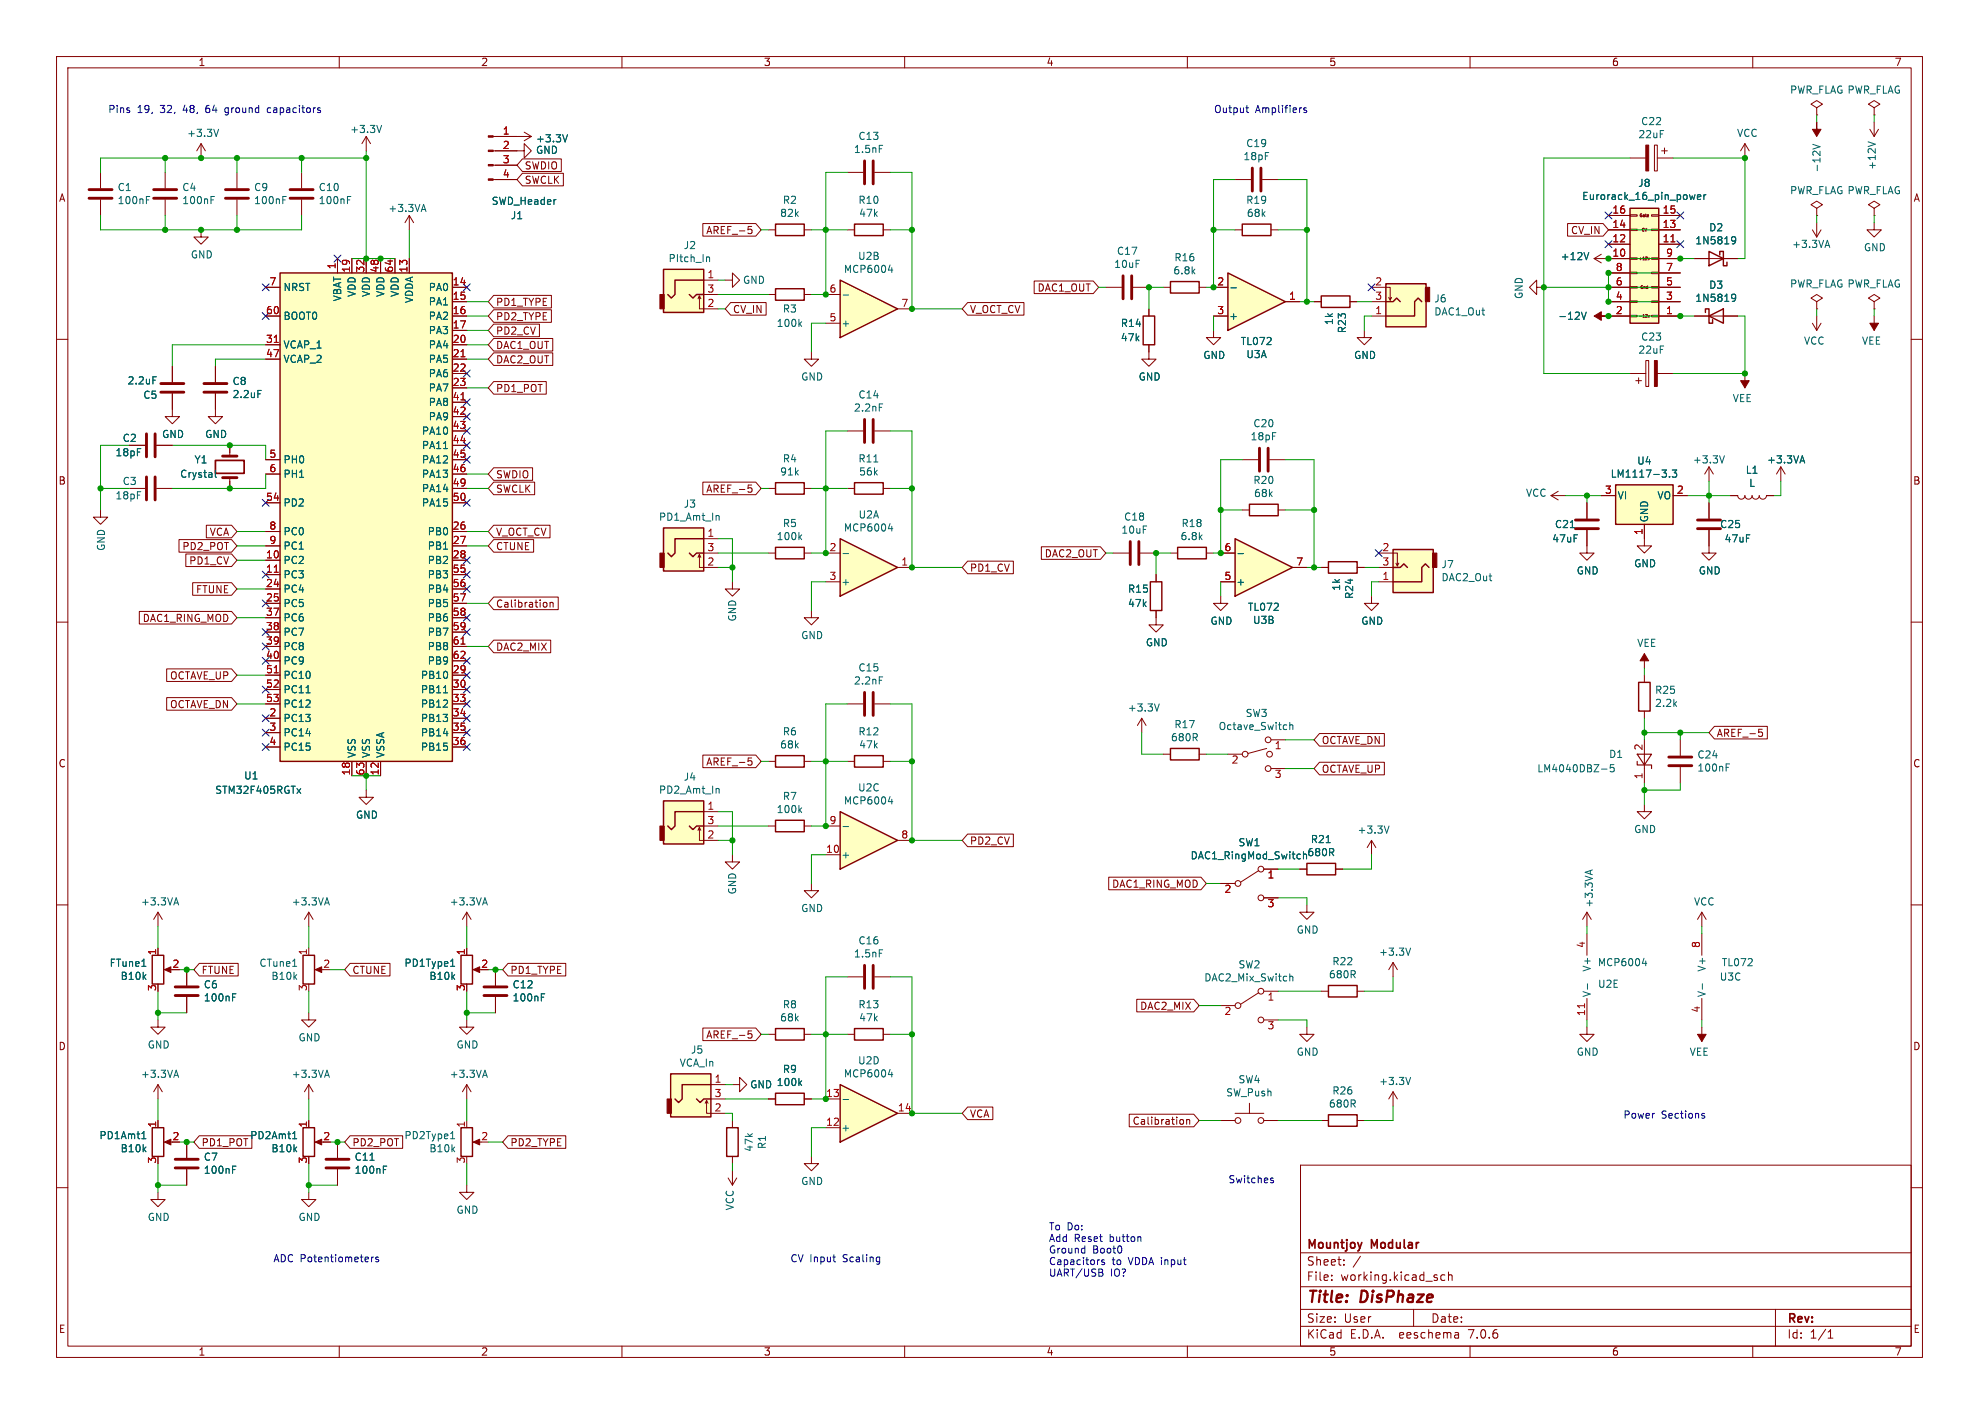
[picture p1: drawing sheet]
<svg xmlns="http://www.w3.org/2000/svg" width="350mm" height="250mm" viewBox="0 0 350 250" stroke-linecap="round" stroke-linejoin="round" font-family="sans-serif">
<defs><g id="words">
<g font-size="2.8" fill="#840000">
<text x="231" y="230.9">Title:</text>
<text x="240.7" y="230.9">DisPhaze</text>
</g>
<g font-size="2.1" fill="#840000">
<text x="231" y="221.2">Mountjoy</text>
<text x="242.6" y="221.2">Modular</text>
<text x="231" y="226.7">File:</text>
<text x="231" y="224">Sheet:</text>
<text x="237.1" y="226.7">working.kicad_sch</text>
<text x="231" y="236.9">KiCad</text>
<text x="231" y="234.1">Size:</text>
<text x="237.7" y="234.1">User</text>
<text x="238.7" y="236.9">E.D.A.</text>
<text x="247.6" y="236.9">eeschema</text>
<text x="253" y="234.1">Date:</text>
<text x="260" y="236.9">7.0.6</text>
<text x="316" y="234.3">Rev:</text>
<text x="316" y="236.9">Id:</text>
<text x="320.1" y="236.9">1/1</text>
</g>
<g font-size="1.8" fill="#840000">
<text x="35" y="11.9">1</text>
<text x="85" y="11.9">2</text>
<text x="135" y="11.9">3</text>
<text x="185" y="11.9">4</text>
<text x="235" y="11.9">5</text>
<text x="285" y="11.9">6</text>
<text x="335" y="11.9">7</text>
<text x="10.3" y="35.9">A</text>
<text x="92.7" y="32.7">SWCLK</text>
<text x="92.7" y="30.2">SWDIO</text>
<text x="338.4" y="35.9">A</text>
<text x="124.8" y="41.6">AREF_-5</text>
<text x="277.7" y="41.6">CV_IN</text>
<text x="183.4" y="51.8">DAC1_OUT</text>
<text x="87.6" y="59.4">PD2_CV</text>
<text x="87.6" y="56.8">PD2_TYPE</text>
<text x="87.6" y="54.3">PD1_TYPE</text>
<text x="129.5" y="55.6">CV_IN</text>
<text x="171.4" y="55.6">V_OCT_CV</text>
<text x="87.6" y="64.5">DAC2_OUT</text>
<text x="87.6" y="61.9">DAC1_OUT</text>
<text x="87.6" y="69.5">PD1_POT</text>
<text x="10.3" y="85.9">B</text>
<text x="87.6" y="87.3">SWCLK</text>
<text x="87.6" y="84.8">SWDIO</text>
<text x="124.8" y="87.3">AREF_-5</text>
<text x="338.3" y="85.9">B</text>
<text x="37" y="94.9">VCA</text>
<text x="87.6" y="94.9">V_OCT_CV</text>
<text x="32.2" y="97.5">PD2_POT</text>
<text x="33.4" y="100">PD1_CV</text>
<text x="87.6" y="97.5">CTUNE</text>
<text x="171.4" y="101.3">PD1_CV</text>
<text x="184.7" y="98.7">DAC2_OUT</text>
<text x="34.6" y="105.1">FTUNE</text>
<text x="87.6" y="107.6">Calibration</text>
<text x="25.1" y="110.2">DAC1_RING_MOD</text>
<text x="87.6" y="115.3">DAC2_MIX</text>
<text x="30" y="125.4">OCTAVE_DN</text>
<text x="30" y="120.3">OCTAVE_UP</text>
<text x="233.7" y="131.8">OCTAVE_DN</text>
<text x="303.5" y="130.5">AREF_-5</text>
<text x="10.3" y="135.9">C</text>
<text x="124.8" y="135.6">AREF_-5</text>
<text x="233.7" y="136.8">OCTAVE_UP</text>
<text x="338.3" y="135.9">C</text>
<text x="171.4" y="149.5">PD2_CV</text>
<text x="196.6" y="157.2">DAC1_RING_MOD</text>
<text x="35.6" y="172.4">FTUNE</text>
<text x="62.2" y="172.4">CTUNE</text>
<text x="90.2" y="172.4">PD1_TYPE</text>
<text x="201.5" y="178.8">DAC2_MIX</text>
<text x="10.3" y="185.9">D</text>
<text x="124.8" y="183.8">AREF_-5</text>
<text x="338.3" y="185.9">D</text>
<text x="171.4" y="197.8">VCA</text>
<text x="35.6" y="202.9">PD1_POT</text>
<text x="62.2" y="202.9">PD2_POT</text>
<text x="90.2" y="202.9">PD2_TYPE</text>
<text x="200.2" y="199.1">Calibration</text>
<text x="10.3" y="235.9">E</text>
<text x="35" y="239.9">1</text>
<text x="85" y="239.9">2</text>
<text x="135" y="239.9">3</text>
<text x="185" y="239.9">4</text>
<text x="235" y="239.9">5</text>
<text x="285" y="239.9">6</text>
<text x="335" y="239.9">7</text>
<text x="338.3" y="235.9">E</text>
</g>
<g font-size="1.8" fill="#006464">
<text x="316.5" y="16.8">PWR_FLAG PWR_FLAG</text>
<text x="61.8" y="23.7">+3.3V</text>
<text x="290.2" y="22.3">C22</text>
<text x="33" y="24.4">+3.3V</text>
<text x="94.7" y="27.4">GND</text>
<text x="94.7" y="25.4">+3.3V</text>
<text x="150.9" y="27.3">1.5nF</text>
<text x="151.7" y="24.9">C13</text>
<text x="219.8" y="28.5">18pF</text>
<text x="220.3" y="26.2">C19</text>
<text x="289.7" y="24.6">22uF</text>
<text x="307.1" y="24.4">VCC</text>
<text x="20.7" y="34">C1</text>
<text x="32.1" y="34">C4</text>
<text x="44.8" y="34">C9</text>
<text x="56.3" y="34">C10</text>
<text x="279.7" y="35.6">Eurorack_16_pin_power</text>
<text x="289.6" y="33.2">J8</text>
<text x="316.5" y="34.5">PWR_FLAG PWR_FLAG</text>
<text x="322.2" y="30.6" transform="rotate(-90 322.2 30.6)">-12V</text>
<text x="332" y="30.1" transform="rotate(-90 332 30.1)">+12V</text>
<text x="20.7" y="36.3">100nF</text>
<text x="32.1" y="36.3">100nF</text>
<text x="44.8" y="36.3">100nF</text>
<text x="56.3" y="36.3">100nF</text>
<text x="68.6" y="37.7">+3.3VA</text>
<text x="86.9" y="36.4">SWD_Header</text>
<text x="90.2" y="39">J1</text>
<text x="137.9" y="38.6">82k</text>
<text x="138.4" y="36.2">R2</text>
<text x="151.7" y="36.2">R10</text>
<text x="151.8" y="38.6">47k</text>
<text x="220.3" y="36.2">R19</text>
<text x="220.4" y="38.6">68k</text>
<text x="302.2" y="41.1">D2</text>
<text x="33.7" y="45.9">GND</text>
<text x="118.1" y="46.6">PItch_In</text>
<text x="120.8" y="44.2">J2</text>
<text x="151.7" y="46.2">U2B</text>
<text x="197" y="47.6">10uF</text>
<text x="197.4" y="45.3">C17</text>
<text x="207.6" y="46.4">R16</text>
<text x="275.9" y="46.2">+12V</text>
<text x="299.7" y="43.4">1N5819</text>
<text x="316.9" y="44">+3.3VA</text>
<text x="329.6" y="44.6">GND</text>
<text x="50" y="51.7">NRST</text>
<text x="60.6" y="53.4" transform="rotate(-90 60.6 53.4)">VBAT</text>
<text x="63.1" y="52.6" transform="rotate(-90 63.1 52.6)">VDD</text>
<text x="65.6" y="52.6" transform="rotate(-90 65.6 52.6)">VDD</text>
<text x="68.2" y="52.6" transform="rotate(-90 68.2 52.6)">VDD</text>
<text x="70.7" y="52.6" transform="rotate(-90 70.7 52.6)">VDD</text>
<text x="73.3" y="53.7" transform="rotate(-90 73.3 53.7)">VDDA</text>
<text x="75.7" y="51.7">PA0</text>
<text x="131.3" y="50.4">GND</text>
<text x="149.2" y="48.5">MCP6004</text>
<text x="207.4" y="48.7">6.8k</text>
<text x="253.6" y="53.7">J6</text>
<text x="269.5" y="53" transform="rotate(-90 269.5 53)">GND</text>
<text x="299.7" y="53.6">1N5819</text>
<text x="302.2" y="51.3">D3</text>
<text x="316.5" y="51.1">PWR_FLAG PWR_FLAG</text>
<text x="50" y="56.7">BOOT0</text>
<text x="75.7" y="54.2">PA1</text>
<text x="75.7" y="56.7">PA2</text>
<text x="75.7" y="59.3">PA3</text>
<text x="137.3" y="58">100k</text>
<text x="138.4" y="55.5">R3</text>
<text x="148.7" y="58">+</text>
<text x="198.1" y="58">R14</text>
<text x="217.3" y="56.7">+</text>
<text x="235.9" y="57.6" transform="rotate(-90 235.9 57.6)">1k</text>
<text x="238.3" y="59" transform="rotate(-90 238.3 59)">R23</text>
<text x="253.6" y="56">DAC1_Out</text>
<text x="275.5" y="56.7">-12V</text>
<text x="50" y="61.8">VCAP_1</text>
<text x="50" y="64.4">VCAP_2</text>
<text x="75.7" y="61.8">PA4</text>
<text x="75.7" y="64.4">PA5</text>
<text x="198.1" y="60.6">47k</text>
<text x="212.7" y="63.7">GND</text>
<text x="219.3" y="61.2">TL072</text>
<text x="220.3" y="63.5">U3A</text>
<text x="239.4" y="63.7">GND</text>
<text x="289.7" y="62.7">22uF</text>
<text x="290.2" y="60.4">C23</text>
<text x="319" y="61.1">VCC</text>
<text x="329.2" y="61.1">VEE</text>
<text x="22.5" y="68.2">2.2uF</text>
<text x="25.2" y="70.7">C5</text>
<text x="41" y="68.3">C8</text>
<text x="41" y="70.6">2.2uF</text>
<text x="75.7" y="66.9">PA6</text>
<text x="75.7" y="69.4">PA7</text>
<text x="75.7" y="72">PA8</text>
<text x="141.6" y="67.5">GND</text>
<text x="151.7" y="70.7">C14</text>
<text x="201.3" y="67.5">GND</text>
<text x="306.4" y="71.3">VEE</text>
<text x="28.6" y="77.6">GND</text>
<text x="36.2" y="77.6">GND</text>
<text x="74.5" y="77.1">PA10</text>
<text x="75.7" y="74.5">PA9</text>
<text x="150.9" y="73">2.2nF</text>
<text x="221.6" y="75.7">C20</text>
<text x="20.3" y="80.9">18pF</text>
<text x="21.6" y="78.3">C2</text>
<text x="34.3" y="82.1">Y1</text>
<text x="50" y="82.1">PH0</text>
<text x="74.5" y="79.6">PA11</text>
<text x="74.5" y="82.1">PA12</text>
<text x="138.4" y="82">R4</text>
<text x="151.7" y="82">R11</text>
<text x="221.1" y="78.1">18pF</text>
<text x="289.5" y="82.3">U4</text>
<text x="299.3" y="82.1">+3.3V</text>
<text x="308.7" y="84">L1</text>
<text x="312.4" y="82.1">+3.3VA</text>
<text x="20.3" y="88.5">18pF</text>
<text x="21.6" y="86">C3</text>
<text x="31.8" y="84.7">Crystal</text>
<text x="50" y="89.8">PD2</text>
<text x="50" y="84.7">PH1</text>
<text x="74.5" y="84.7">PA13</text>
<text x="74.5" y="87.2">PA14</text>
<text x="74.5" y="89.8">PA15</text>
<text x="120.8" y="90">J3</text>
<text x="137.9" y="84.3">91k</text>
<text x="151.8" y="84.3">56k</text>
<text x="221.6" y="85.8">R20</text>
<text x="221.7" y="88.1">68k</text>
<text x="269.8" y="88">VCC</text>
<text x="284.8" y="84.7">LM1117-3.3</text>
<text x="286" y="88.5">VI</text>
<text x="293" y="88.5">VO</text>
<text x="309.3" y="86.3">L</text>
<text x="50" y="94.8">PC0</text>
<text x="75.5" y="94.8">PB0</text>
<text x="116.4" y="92.3">PD1_Amt_In</text>
<text x="137.3" y="95.7">100k</text>
<text x="138.4" y="93.4">R5</text>
<text x="149.2" y="94.2">MCP6004</text>
<text x="151.8" y="91.9">U2A</text>
<text x="198.2" y="94.6">10uF</text>
<text x="198.7" y="92.3">C18</text>
<text x="208.7" y="95.7">6.8k</text>
<text x="208.9" y="93.4">R18</text>
<text x="274.9" y="93.6">C21</text>
<text x="291.7" y="92.5" transform="rotate(-90 291.7 92.5)">GND</text>
<text x="304.1" y="93.6">C25</text>
<text x="18.8" y="97.5" transform="rotate(-90 18.8 97.5)">GND</text>
<text x="50" y="99.9">PC2</text>
<text x="50" y="97.4">PC1</text>
<text x="75.5" y="97.4">PB1</text>
<text x="75.5" y="99.9">PB2</text>
<text x="254.8" y="100.7">J7</text>
<text x="274.4" y="96.1">47uF</text>
<text x="278.8" y="101.8">GND</text>
<text x="288.9" y="100.5">GND</text>
<text x="300.3" y="101.8">GND</text>
<text x="304.9" y="96.1">47uF</text>
<text x="50" y="102.5">PC3</text>
<text x="50" y="105">PC4</text>
<text x="50" y="107.5">PC5</text>
<text x="75.5" y="102.5">PB3</text>
<text x="75.5" y="105">PB4</text>
<text x="75.5" y="107.5">PB5</text>
<text x="148.7" y="103.7">+</text>
<text x="199.4" y="107.5">47k</text>
<text x="199.4" y="105">R15</text>
<text x="218.6" y="103.7">+</text>
<text x="237.2" y="104.6" transform="rotate(-90 237.2 104.6)">1k</text>
<text x="239.5" y="106" transform="rotate(-90 239.5 106)">R24</text>
<text x="254.8" y="103">DAC2_Out</text>
<text x="50" y="110.1">PC6</text>
<text x="50" y="112.6">PC7</text>
<text x="75.5" y="110.1">PB6</text>
<text x="75.5" y="112.6">PB7</text>
<text x="130.4" y="110" transform="rotate(-90 130.4 110)">GND</text>
<text x="141.6" y="113.2">GND</text>
<text x="214" y="110.7">GND</text>
<text x="220.6" y="108.2">TL072</text>
<text x="221.5" y="110.5">U3B</text>
<text x="240.7" y="110.7">GND</text>
<text x="50" y="115.2">PC8</text>
<text x="50" y="117.7">PC9</text>
<text x="75.5" y="115.2">PB8</text>
<text x="75.5" y="117.7">PB9</text>
<text x="151.7" y="118.9">C15</text>
<text x="202.6" y="114.5">GND</text>
<text x="289.5" y="114.6">VEE</text>
<text x="50" y="120.2">PC10</text>
<text x="50" y="122.8">PC11</text>
<text x="50" y="125.3">PC12</text>
<text x="74.3" y="120.2">PB10</text>
<text x="74.3" y="122.8">PB11</text>
<text x="74.3" y="125.3">PB12</text>
<text x="150.9" y="121.2">2.2nF</text>
<text x="292.6" y="122.9">R25</text>
<text x="292.6" y="125.2">2.2k</text>
<text x="50" y="127.9">PC13</text>
<text x="50" y="130.4">PC14</text>
<text x="74.3" y="127.9">PB13</text>
<text x="74.3" y="130.4">PB14</text>
<text x="138.4" y="130.2">R6</text>
<text x="151.7" y="130.2">R12</text>
<text x="199.4" y="126">+3.3V</text>
<text x="207" y="131.3">680R</text>
<text x="207.6" y="129">R17</text>
<text x="215.4" y="129.3">Octave_Switch</text>
<text x="220.2" y="127">SW3</text>
<text x="50" y="132.9">PC15</text>
<text x="63.1" y="134.1" transform="rotate(-90 63.1 134.1)">VSS</text>
<text x="65.6" y="134.1" transform="rotate(-90 65.6 134.1)">VSS</text>
<text x="68.2" y="134.1" transform="rotate(-90 68.2 134.1)">VSSA</text>
<text x="74.3" y="132.9">PB15</text>
<text x="137.9" y="132.5">68k</text>
<text x="151.8" y="132.5">47k</text>
<text x="271.8" y="136.8">LM4040DBZ-5</text>
<text x="284.5" y="134.2">D1</text>
<text x="300.1" y="134.3">C24</text>
<text x="300.1" y="136.6">100nF</text>
<text x="38" y="140.6">STM32F405RGTx</text>
<text x="43.1" y="138">U1</text>
<text x="116.4" y="140.5">PD2_Amt_In</text>
<text x="120.8" y="138.2">J4</text>
<text x="137.3" y="144">100k</text>
<text x="138.4" y="141.7">R7</text>
<text x="149.2" y="142.4">MCP6004</text>
<text x="151.7" y="140.1">U2C</text>
<text x="62.9" y="145">GND</text>
<text x="218.9" y="149.8">SW1</text>
<text x="231.7" y="149.3">R21</text>
<text x="240" y="147.6">+3.3V</text>
<text x="288.9" y="147.5">GND</text>
<text x="148.7" y="152">+</text>
<text x="210.5" y="152.1">DAC1_RingMod_Switch</text>
<text x="231.1" y="151.6">680R</text>
<text x="24.8" y="160.3">+3.3VA</text>
<text x="51.5" y="160.3">+3.3VA</text>
<text x="79.4" y="160.3">+3.3VA</text>
<text x="130.4" y="158.2" transform="rotate(-90 130.4 158.2)">GND</text>
<text x="141.6" y="161.5">GND</text>
<text x="281.9" y="160.6" transform="rotate(-90 281.9 160.6)">+3.3VA</text>
<text x="299.5" y="160.3">VCC</text>
<text x="151.7" y="167.2">C16</text>
<text x="229.2" y="165.3">GND</text>
<text x="19.3" y="171.1">FTune1</text>
<text x="21.2" y="173.5">B10k</text>
<text x="45.8" y="171.1">CTune1</text>
<text x="47.9" y="173.5">B10k</text>
<text x="71.4" y="171.1">PD1Type1</text>
<text x="75.8" y="173.5">B10k</text>
<text x="150.9" y="169.5">1.5nF</text>
<text x="212.9" y="173.7">DAC2_Mix_Switch</text>
<text x="218.9" y="171.4">SW2</text>
<text x="234.9" y="173.2">680R</text>
<text x="235.5" y="170.9">R22</text>
<text x="243.8" y="169.2">+3.3V</text>
<text x="281.5" y="171.9" transform="rotate(-90 281.5 171.9)">V+</text>
<text x="282.5" y="171">MCP6004</text>
<text x="301.9" y="171.9" transform="rotate(-90 301.9 171.9)">V+</text>
<text x="304.1" y="173.6">U3C</text>
<text x="304.4" y="171">TL072</text>
<text x="36" y="175">C6</text>
<text x="36" y="177.3">100nF</text>
<text x="90.6" y="177.3">100nF</text>
<text x="90.6" y="175">C12</text>
<text x="138.4" y="178.5">R8</text>
<text x="151.7" y="178.5">R13</text>
<text x="281.5" y="176.4" transform="rotate(-90 281.5 176.4)">V-</text>
<text x="282.5" y="174.9">U2E</text>
<text x="301.9" y="176.4" transform="rotate(-90 301.9 176.4)">V-</text>
<text x="26" y="185.6">GND</text>
<text x="52.7" y="184.3">GND</text>
<text x="80.6" y="185.6">GND</text>
<text x="137.9" y="180.8">68k</text>
<text x="151.8" y="180.8">47k</text>
<text x="24.8" y="190.8">+3.3VA</text>
<text x="51.5" y="190.8">+3.3VA</text>
<text x="79.4" y="190.8">+3.3VA</text>
<text x="120.1" y="188.8">VCA_In</text>
<text x="122.1" y="186.5">J5</text>
<text x="138.4" y="189.9">R9</text>
<text x="149.2" y="190.7">MCP6004</text>
<text x="151.7" y="188.4">U2D</text>
<text x="218.9" y="191.7">SW4</text>
<text x="229.2" y="186.9">GND</text>
<text x="278.8" y="186.9">GND</text>
<text x="298.7" y="186.9">VEE</text>
<text x="132.6" y="192.6">GND 100k</text>
<text x="216.8" y="194.1">SW_Push</text>
<text x="234.9" y="196">680R</text>
<text x="235.5" y="193.7">R26</text>
<text x="243.8" y="192">+3.3V</text>
<text x="17.5" y="201.6">PD1Amt1</text>
<text x="21.2" y="203.9">B10k</text>
<text x="44.2" y="201.6">PD2Amt1</text>
<text x="47.9" y="203.9">B10k</text>
<text x="71.4" y="201.6">PD2Type1</text>
<text x="75.8" y="203.9">B10k</text>
<text x="133.3" y="203.8" transform="rotate(-90 133.3 203.8)">47k</text>
<text x="135.7" y="203.3" transform="rotate(-90 135.7 203.3)">R1</text>
<text x="148.7" y="200.3">+</text>
<text x="36" y="205.4">C7</text>
<text x="36" y="207.7">100nF</text>
<text x="62.6" y="207.7">100nF</text>
<text x="62.6" y="205.4">C11</text>
<text x="141.6" y="209.7">GND</text>
<text x="80.6" y="214.8">GND</text>
<text x="130" y="214.1" transform="rotate(-90 130 214.1)">VCC</text>
<text x="26" y="216.1">GND</text>
<text x="52.7" y="216.1">GND</text>
</g>
<g font-size="1.8" fill="#0000c2">
<text x="19" y="20.1">Pins</text>
<text x="24.3" y="20.1">19,</text>
<text x="28.5" y="20.1">32,</text>
<text x="32.7" y="20.1">48,</text>
<text x="36.9" y="20.1">64</text>
<text x="40.4" y="20.1">ground</text>
<text x="48.1" y="20.1">capacitors</text>
<text x="214.6" y="20.1">Output</text>
<text x="222" y="20.1">Amplifiers</text>
<text x="287" y="197.9">Power</text>
<text x="293.8" y="197.9">Sections</text>
<text x="217.2" y="209.3">Switches</text>
<text x="185.4" y="217.6">To Do:</text>
<text x="185.4" y="219.7">Add</text>
<text x="185.4" y="221.7">Ground</text>
<text x="190" y="219.7">Reset</text>
<text x="193.2" y="221.7">Boot0</text>
<text x="196.3" y="219.7">button</text>
<text x="48.3" y="223.3">ADC Potentiometers</text>
<text x="139.7" y="223.3">CV Input</text>
<text x="149.2" y="223.3">Scaling</text>
<text x="185.4" y="223.8">Capacitors</text>
<text x="185.4" y="225.8">UART/USB</text>
<text x="196.4" y="225.8">IO?</text>
<text x="196.7" y="223.8">to</text>
<text x="199.7" y="223.8">VDDA input</text>
</g>
<g font-size="1.8" fill="#a90000">
<text x="88.8" y="23.9">1</text>
<text x="88.8" y="26.4">2</text>
<text x="88.8" y="29">3</text>
<text x="88.8" y="31.5">4</text>
<text x="285.1" y="40.4">14</text>
<text x="285.1" y="37.8">16</text>
<text x="294" y="40.4">13</text>
<text x="294" y="37.8">15</text>
<text x="59.4" y="47.7" transform="rotate(-90 59.4 47.7)">1</text>
<text x="285.1" y="45.5">10</text>
<text x="285.1" y="42.9">12</text>
<text x="294" y="42.9">11</text>
<text x="294.6" y="45.5">9</text>
<text x="47.6" y="50.5">7</text>
<text x="62" y="48.3" transform="rotate(-90 62 48.3)">19</text>
<text x="64.5" y="48.3" transform="rotate(-90 64.5 48.3)">32</text>
<text x="67.1" y="48.3" transform="rotate(-90 67.1 48.3)">48</text>
<text x="69.6" y="48.3" transform="rotate(-90 69.6 48.3)">64</text>
<text x="72.1" y="48.3" transform="rotate(-90 72.1 48.3)">13</text>
<text x="80" y="50.5">14</text>
<text x="80" y="53.1">15</text>
<text x="125" y="49.3">1</text>
<text x="125" y="51.8">3</text>
<text x="146.6" y="51.8">6</text>
<text x="215.2" y="50.5">2</text>
<text x="227.9" y="53.1">1</text>
<text x="243.1" y="50.5">2</text>
<text x="243.1" y="53.1">3</text>
<text x="285.7" y="53.1">4</text>
<text x="285.7" y="50.5">6</text>
<text x="285.7" y="48">8</text>
<text x="294.6" y="53.1">3</text>
<text x="294.6" y="50.5">5</text>
<text x="294.6" y="48">7</text>
<text x="46.9" y="55.6">60</text>
<text x="80" y="55.6">16</text>
<text x="80" y="58.2">17</text>
<text x="125" y="54.4">2</text>
<text x="146.6" y="56.9">5</text>
<text x="159.3" y="54.4">7</text>
<text x="215.2" y="55.6">3</text>
<text x="243.1" y="55.6">1</text>
<text x="285.7" y="55.6">2</text>
<text x="294.6" y="55.6">1</text>
<text x="46.9" y="60.7">31</text>
<text x="46.9" y="63.2">47</text>
<text x="80" y="60.7">20</text>
<text x="80" y="63.2">21</text>
<text x="80" y="65.8">22</text>
<text x="80" y="68.3">23</text>
<text x="80" y="70.9">41</text>
<text x="80" y="73.4">42</text>
<text x="80" y="75.9">43</text>
<text x="47.6" y="81">5</text>
<text x="47.6" y="83.6">6</text>
<text x="80" y="78.5">44</text>
<text x="80" y="81">45</text>
<text x="80" y="83.6">46</text>
<text x="46.9" y="88.6">54</text>
<text x="80" y="86.1">49</text>
<text x="80" y="88.6">50</text>
<text x="283.8" y="87.4">3</text>
<text x="296.5" y="87.4">2</text>
<text x="47.6" y="93.7">8</text>
<text x="80" y="93.7">26</text>
<text x="125" y="95">1</text>
<text x="290.6" y="94.7" transform="rotate(-90 290.6 94.7)">1</text>
<text x="46.9" y="98.8">10</text>
<text x="46.9" y="101.3">11</text>
<text x="47.6" y="96.3">9</text>
<text x="80" y="96.3">27</text>
<text x="80" y="98.8">28</text>
<text x="80" y="101.3">55</text>
<text x="125" y="100.1">2</text>
<text x="125" y="97.5">3</text>
<text x="146.6" y="97.5">2</text>
<text x="159.3" y="100.1">1</text>
<text x="216.5" y="97.5">6</text>
<text x="229.2" y="100.1">7</text>
<text x="244.4" y="97.5">2</text>
<text x="244.4" y="100.1">3</text>
<text x="46.9" y="103.9">24</text>
<text x="46.9" y="106.4">25</text>
<text x="80" y="103.9">56</text>
<text x="80" y="106.4">57</text>
<text x="146.6" y="102.6">3</text>
<text x="216.5" y="102.6">5</text>
<text x="244.4" y="102.6">1</text>
<text x="46.9" y="109">37</text>
<text x="46.9" y="111.5">38</text>
<text x="80" y="109">58</text>
<text x="80" y="111.5">59</text>
<text x="46.9" y="114">39</text>
<text x="46.9" y="116.6">40</text>
<text x="46.9" y="119.1">51</text>
<text x="80" y="119.1">29</text>
<text x="80" y="114">61</text>
<text x="80" y="116.6">62</text>
<text x="46.9" y="121.7">52</text>
<text x="46.9" y="124.2">53</text>
<text x="80" y="121.7">30</text>
<text x="80" y="124.2">33</text>
<text x="47.6" y="126.7">2</text>
<text x="47.6" y="129.3">3</text>
<text x="47.6" y="131.8">4</text>
<text x="80" y="126.7">34</text>
<text x="80" y="129.3">35</text>
<text x="80" y="131.8">36</text>
<text x="62" y="137.2" transform="rotate(-90 62 137.2)">18</text>
<text x="64.5" y="137.2" transform="rotate(-90 64.5 137.2)">63</text>
<text x="67.1" y="137.2" transform="rotate(-90 67.1 137.2)">12</text>
<text x="217.7" y="135.3">2</text>
<text x="225.4" y="132.8">1</text>
<text x="225.4" y="137.9">3</text>
<text x="290.6" y="137.9" transform="rotate(-90 290.6 137.9)">1</text>
<text x="290.6" y="132.8" transform="rotate(-90 290.6 132.8)">2</text>
<text x="125" y="143.3">1</text>
<text x="125" y="148.3">2</text>
<text x="125" y="145.8">3</text>
<text x="146.6" y="145.8">9</text>
<text x="159.3" y="148.3">8</text>
<text x="146" y="150.9">10</text>
<text x="224.1" y="155.7">1</text>
<text x="216.5" y="158.2">2</text>
<text x="224.1" y="160.7">3</text>
<text x="280.4" y="167.7" transform="rotate(-90 280.4 167.7)">4</text>
<text x="300.7" y="167.7" transform="rotate(-90 300.7 167.7)">8</text>
<text x="27.7" y="169" transform="rotate(-90 27.7 169)">1</text>
<text x="30.4" y="171.2">2</text>
<text x="54.4" y="169" transform="rotate(-90 54.4 169)">1</text>
<text x="57.1" y="171.2">2</text>
<text x="82.3" y="169" transform="rotate(-90 82.3 169)">1</text>
<text x="85" y="171.2">2</text>
<text x="27.7" y="175.3" transform="rotate(-90 27.7 175.3)">3</text>
<text x="54.4" y="175.3" transform="rotate(-90 54.4 175.3)">3</text>
<text x="82.3" y="175.3" transform="rotate(-90 82.3 175.3)">3</text>
<text x="216.5" y="179.8">2</text>
<text x="224.1" y="177.2">1</text>
<text x="280.4" y="179.7" transform="rotate(-90 280.4 179.7)">11</text>
<text x="300.7" y="179.1" transform="rotate(-90 300.7 179.1)">4</text>
<text x="224.1" y="182.3">3</text>
<text x="126.3" y="191.5">1</text>
<text x="126.3" y="196.6">2</text>
<text x="126.3" y="194.1">3</text>
<text x="146" y="194.1">13</text>
<text x="158.7" y="196.6">14</text>
<text x="27.7" y="199.5" transform="rotate(-90 27.7 199.5)">1</text>
<text x="30.4" y="201.7">2</text>
<text x="54.4" y="199.5" transform="rotate(-90 54.4 199.5)">1</text>
<text x="57.1" y="201.7">2</text>
<text x="82.3" y="199.5" transform="rotate(-90 82.3 199.5)">1</text>
<text x="85" y="201.7">2</text>
<text x="146" y="199.1">12</text>
<text x="27.7" y="205.8" transform="rotate(-90 27.7 205.8)">3</text>
<text x="54.4" y="205.8" transform="rotate(-90 54.4 205.8)">3</text>
<text x="82.3" y="205.8" transform="rotate(-90 82.3 205.8)">3</text>
</g>
<g font-size=".7" fill="#840000">
<text x="289.8" y="38.6">Gate</text>
<text x="290.2" y="41.1">CV</text>
<text x="289.7" y="46.2">+12v</text>
<text x="289.9" y="51.3">Gnd</text>
<text x="289.7" y="56.4">-12v</text>
</g>
</g></defs>
<g fill="none" stroke="#840000" stroke-width=".18">
<path d="M10 10h330v230h-330zM12 12h326v226h-326zM60 10v2M110 10v2M160 10v2M210 10v2M260 10v2M310 10v2M218.4 31.7h2.8M223.3 31.7h2.8M10 60h2M214.6 58.4v1.3h1.3l-1.3 1.3-1.2-1.3h1.2"/>
<path d="M218.4 40.6h1.3M224.8 40.6h1.3M338 60h2M203.2 62.2v1.3h1.3l-1.3 1.3-1.3-1.3h1.3M288.3 66h2.8M289.3 67.3h1M289.8 66.8v1M291.1 63.8h.5v4.5h-.5zM293.1 66h2.8M308.6 66v2.6M196.8 97.8h2.8M201.7 97.8h2.8"/>
<path d="M207 97.8h1.3M213.4 97.8h1.2M219.7 90.2h1.3M219.7 81.3h2.8M224.5 81.3h2.8M226.1 90.2h1.2M243.8 97.8h3.3v2.3l.3-.5M246.9 99.6l.2 .5M274.3 87.6l1.3 .8M274.3 87.6h2.6M275.6 86.9l-1.3 .7M280.7 88.9v2.8"/>
<path d="M280.7 93.7v2.8M302.3 88.9v2.8M302.3 93.7v2.8M10 110h2M215.9 105.4v1.3h1.3l-1.3 1.2-1.3-1.2h1.3M242.6 105.4v1.3h1.2l-1.2 1.2-1.3-1.2h1.3M243.8 102.9h2.6M243.8 100.3h2.6M338 110h2M205.7 133.3h1.3M212.1 133.3h1.3M10 160h2"/>
<path d="M129.5 151.1v1.3h1.3l-1.3 1.3-1.2-1.3h1.2M338 160h2M27.9 167.6v1.3M29.5 171.4h1M33 171.4v2.8M33 176.3v2.8M54.6 179.1v1.2h1.3l-1.3 1.3-1.3-1.3h1.3M54.6 167.6v1.3M56.1 171.4h1M27.9 180.3v1.3h1.3l-1.3 1.3-1.2-1.3h1.2M27.9 191.8v2.5M27.9 198.1v1.3"/>
<path d="M27.9 191.8l-.7 1.2M27.9 191.8l.8 1.2M54.6 191.8v2.5M54.6 198.1v1.3M54.6 191.8l-.8 1.2M54.6 191.8l.8 1.2M215.9 198.1h2.5M218.4 196.8h5.1M221 195.1v1.7M223.5 198.1h2.6M233.7 198.1h1.2M240 198.1h1.3"/>
<path d="M10 210h2M27.9 210.8v1.3h1.3l-1.3 1.3-1.2-1.3h1.2M29.5 201.9h1M33 201.9v2.8M33 206.8v2.7M54.6 210.8v1.3h1.3l-1.3 1.3-1.3-1.3h1.3M56.1 201.9h1M59.7 201.9v2.8M59.7 206.8v2.7M230 206h108v32h-108zM338 210h2M60 238v2"/>
<path d="M110 238v2M160 238v2M210 238v2M230 234.5h108M230 231.5h108M230 227.5h108M230 221.5h108M235.5 226.3v.1M235.5 225.5v.1M237.7 223.6v.1M237.7 222.8v.1M240.6 222.1l-1.3 2"/>
<path d="M250 231.5v3M255.5 225.5l-.4-.1-.3 .3v.4l.2 .2h.5M256.2 225.5l.2-.1 .4 .1v.9M256.2 224.9v1.5M257.9 235.7l.1 .9M258 236.5l-.2 .1M258 236h-.2M260 238v2M310 238v2M314 231.5v6.5M323.3 236.6h.9M323.3 235.5l.5-.4v1.5"/>
<circle cx="218.9" cy="198.1" r=".51"/>
<circle cx="223" cy="198.1" r=".51"/>
</g>
<path d="M219.7 39.6h5.1v2.1h-5.1zM208.3 96.8h5.1v2h-5.1zM221 89.2h5.1v2h-5.1zM246.4 97.2h7.1v7.6h-7.1zM246.4 100.3h1.2l.7-.6 .6 .6M252.7 100.3l-.6-.6-.6 .6v2.6h-5.1M207 132.3h5.1v2.1h-5.1zM26.9 168.9h2.1v5.1h-2.1zM53.6 168.9h2v5.1h-2zM26.9 199.4h2.1v5.1h-2.1zM53.6 199.4h2v5.1h-2zM234.9 197.1h5.1v2h-5.1z" fill="none" stroke="#840000" stroke-width=".25"/>
<g fill="none" stroke="#840000" stroke-width=".51">
<path d="M221.5 29.7v4.1M223 29.7v4.1M222.8 79.2v4.1M224.3 79.2v4.1M199.9 95.8v4M201.4 95.8v4M278.6 93.5h4.1M278.6 91.9h4.1M300.2 93.5h4.1M300.2 91.9h4.1M31 176h4.1M31 174.5h4.1"/>
<path d="M31 206.5h4.1M31 205h4.1M57.7 206.5h4M57.7 205h4"/>
</g>
<g fill="#840000" stroke="#840000" stroke-width=".18">
<path d="M29.1 201.9l1.1-.5v1z"/>
<path d="M55.8 201.9l1.1-.5v1z"/>
<path d="M292.6 63.8h.5v4.5h-.5z"/>
<path d="M29.1 171.4l1.1-.5v1.1z"/>
<path d="M55.8 171.4l1.1-.5v1.1z"/>
<path d="M307.8 67.3h1.6l-.8 1.3z"/>
<path d="M253.4 97.8h.7v2.5h-.7z"/>
</g>
<g fill="none" stroke="#006464" stroke-width=".18">
<path d="M277.7 93.3h.8M25.1 170.9h.7M41.1 176.3h.5M41.1 175.7h.6M51.8 170.9h.7M30.9 190.1h.6M31.2 189.2l.4 1.3M57.5 190.1h.6M57.8 189.2l.5 1.3M25.1 201.3h.7M25.2 200.4l.2-.3v1.2M41.1 206.8h.5"/>
<path d="M41.1 206.2h.6M51.8 201.3h.7M51.9 200.4l.2-.3v1.2M65.4 205.2h.8M67.8 206.8h.4M67.8 206.2h.6"/>
</g>
<path d="M246.4 97.2h7.1v7.6h-7.1z" fill="#ffffc2" stroke="#ffffc2" stroke-width=".18"/>
<path d="M148.6 191.8l10.1 5-10.1 5.1z" fill="#ffffc2"/>
<g fill="none" stroke="#840000" stroke-width=".25">
<path d="M288.3 36.8h5.1v20.3h-5.1zM233.7 52.3h5.1v2.1h-5.1zM245.1 50.2h7.1v7.6h-7.1zM245.1 53.3h1.3l.6-.6 .6 .6M251.5 53.3l-.7-.6-.6 .6v2.6h-5.1M234.9 99.3h5.1v2h-5.1zM203.5 102.9h2v5h-2zM81.5 168.9h2.1v5.1h-2.1zM118.6 189.9h7.1v7.6h-7.1zM123.2 194.3l.6 .6 .7-.6h1.2M125.7 191.8h-5.1v2.5l-.6 .6-.6-.6M128.5 199.4h2.1v5.1h-2.1z"/>
<path d="M137.2 193.3h5v2h-5zM137.2 181.9h5v2h-5zM148.6 191.8l10.1 5-10.1 5.1z"/>
</g>
<g fill="none" stroke="#840000" stroke-width=".18">
<path d="M284.5 38.1h3.8M288.3 38h1.3v.2h-1.3zM291.6 38v.1l-.3 .1M292.1 38h1.3v.2h-1.3zM293.4 38.1h3.8M232.4 53.3h1.3M238.8 53.3h1.2M241.3 58.4v1.3h1.3l-1.3 1.3-1.3-1.3h1.3M242.6 50.8h3.3v2.3l.2-.5M242.6 53.3h2.5M242.6 55.9h2.5M245.6 52.6l.3 .5"/>
<path d="M284.5 53.3h3.8M284.5 55.9h3.8M284.5 50.8h3.8M284.5 45.7h3.8M284.5 43.2h3.8M284.5 40.6h3.8M284.5 48.3h3.8M288.3 40.5h1.3v.3h-1.3zM288.3 45.6h1.3v.2h-1.3zM288.3 48.1h1.3v.3h-1.3zM288.3 50.7h1.3v.2h-1.3zM288.3 53.2h1.3v.3h-1.3z"/>
<path d="M288.3 55.8h1.3v.2h-1.3zM290.7 45.5v.4M290.7 55.7v.4M291.1 55.6h.1l.1 .1-.3 .4h.3M291.1 45.5h.2M291.5 55.8l.1 .3 .1-.3M291.5 45.6l.1 .3 .1-.3M292.1 40.5h1.3v.3h-1.3zM292.1 45.6h1.3v.2h-1.3zM292.1 48.1h1.3v.3h-1.3zM292.1 50.7h1.3v.2h-1.3zM292.1 53.2h1.3v.3h-1.3z"/>
<path d="M292.1 55.8h1.3v.2h-1.3zM293.4 53.3h3.8M293.4 55.9h3.8M293.4 50.8h3.8M293.4 45.7h3.8M293.4 43.2h3.8M293.4 40.6h3.8M293.4 48.3h3.8M280.7 96.5v1.3h1.2l-1.2 1.3-1.3-1.3h1.3M302.3 82.5l-.8 1.3M302.3 82.5v2.6M302.3 82.5l.7 1.3"/>
<path d="M204.5 107.9v2.6h1.2l-1.2 1.3-1.3-1.3h1.3M204.5 101.6v1.3M233.7 100.3h1.2M240 100.3h1.3M201.9 127l-.7 1.3M201.9 127v2.5M201.9 127l.8 1.3M82.5 167.6v1.3M84.1 171.4h1M87.6 171.4v2.8M87.6 176.3v2.8M215.9 177.8h2.5"/>
<path d="M222.6 175.5l-3.1 2M223.5 175.3h2.6M124.7 195.1l.3-.5v2.2h3.3M125 194.6l.2 .5M125.7 194.3h2.6M125.7 191.8h2.6M129.5 191.8h1.3v-1.3l1.3 1.3-1.3 1.2v-1.2M129.5 198.1v1.3M135.9 194.3h1.3M135.9 182.9h1.3M142.2 194.3h1.3M142.2 182.9h1.3"/>
<path d="M146 199.4h2.6M146 194.3h2.6M158.7 196.8h2.6M223.5 180.3h2.6M231.1 181.6v1.3h1.3l-1.3 1.2-1.2-1.2h1.2M246.4 193l-.8 1.3M246.4 193v2.6M246.4 193l.7 1.3M128.8 208.3l.7 1.2M129.5 204.5v1.2M129.5 207v2.5M130.3 208.3l-.8 1.2"/>
<path d="M143.5 204.5v1.2h1.3l-1.3 1.3-1.3-1.3h1.3"/>
<circle cx="218.9" cy="177.8" r=".51"/>
<circle cx="223" cy="175.3" r=".51"/>
<circle cx="223" cy="180.3" r=".51"/>
</g>
<g fill="none" stroke="#006464" stroke-width=".18">
<path d="M299.8 34.4l-.3 .9-.2-.6M300.2 34.9l.6-.2-.1-.2-.3-.1-.2 .2 .1 .6h.4M301.4 34.4v.9M301.7 34.4l-.3 .3M279.7 55.2l.4 1.3 .4-1.3M305 80.6l-.4 1.3M205 124.5l-.4 1.2M79.7 170.9h.7M79.9 169.8l.2-.2v1.3M95.7 176.3h.5M95.7 175.7h.6M228.1 172.2v1.3"/>
<path d="M228.1 172.7l.2-.1 .3 .1 .1 .8M141.4 191.5l.4 .4M141.8 191.1l-.5 .5M149.1 194.4h1M157.1 190h.8M157.7 189.6v.8M249.5 190.5l-.4 1.3"/>
</g>
<g fill="#ffffc2" stroke="#ffffc2" stroke-width=".18">
<path d="M118.6 189.9h7.1v7.6h-7.1z"/>
<path d="M245.1 50.2h7.1v7.6h-7.1z"/>
<path d="M288.3 36.8h5.1v20.3h-5.1z"/>
</g>
<g fill="#840000" stroke="#840000" stroke-width=".18">
<path d="M118 194.3h.7v2.5h-.7z"/>
<path d="M252.1 50.8h.8v2.5h-.8z"/>
<path d="M83.7 171.4l1.1-.5v1.1z"/>
<path d="M281.9 55.9l1.3-.8v.8h1.3h-1.3v.7z"/>
</g>
<path d="M85.6 176h4.1M85.6 174.5h4.1" fill="none" stroke="#840000" stroke-width=".51"/>
<path d="M295.5 42.8h.7" fill="none" stroke="#a90000" stroke-width=".18"/>
<path d="M148.6 143.5l10.1 5.1-10.1 5.1z" fill="#ffffc2"/>
<path d="M202.2 55.9h2v5.1h-2zM207 49.8h5.1v2h-5.1zM285.7 85.7h10.2v7h-10.2zM117.3 141.6h7.2v7.6h-7.2zM121.9 146l.7 .7 .6-.7h1.3M124.5 143.5h-5.1v2.5l-.7 .7-.6-.7M148.6 143.5l10.1 5.1-10.1 5.1zM234.9 174.2h5.1v2.1h-5.1zM151.1 181.9h5.1v2h-5.1z" fill="none" stroke="#840000" stroke-width=".25"/>
<g fill="none" stroke="#840000" stroke-width=".18">
<path d="M195.6 50.8h2.8M200.4 50.8h2.8M203.2 54.6v1.3M205.7 50.8h1.3M212.1 50.8h1.3M281.9 45.7l1.3 .8M281.9 45.7h2.6M283.2 45l-1.3 .7M203.2 61v1.2M283.2 87.6h2.5M290.8 92.7v2.5M295.9 87.6h2.5"/>
<path d="M302.3 96.5v1.3h1.2l-1.2 1.3-1.3-1.3h1.3M315 82.5l-.8 1.3M315 82.5v2.6M315 82.5l.7 1.3M123.4 146.8l.3-.5v2.3h3.3M123.7 146.3l.3 .5M124.5 146h2.5M124.5 143.5h2.5M143.5 156.2v1.3h1.3l-1.3 1.2-1.3-1.2h1.3M146 151.1h2.6M146 146h2.6M158.7 148.6h2.6"/>
<path d="M215.9 156.2h2.5M222.6 153.9l-3.1 2.1M223.5 153.7h2.6M223.5 158.7h2.6M82.5 161.3v2.5M82.5 161.3l-.7 1.3M82.5 161.3l.8 1.3M149.9 172.7h2.8M154.7 172.7h2.8M233.7 175.3h1.2M240 175.3h1.3M246.4 170.2l-.8 1.2"/>
<path d="M246.4 170.2v2.5M246.4 170.2l.7 1.2M82.5 180.3v1.3h1.3l-1.3 1.3-1.2-1.3h1.2M82.5 191.8l-.7 1.2M82.5 191.8v2.5M82.5 191.8l.8 1.2M149.9 182.9h1.2M156.2 182.9h1.3"/>
<circle cx="218.9" cy="156.2" r=".51"/>
<circle cx="223" cy="153.7" r=".51"/>
<circle cx="223" cy="158.7" r=".51"/>
</g>
<g fill="none" stroke="#006464" stroke-width=".18">
<path d="M281 44.6l-.4 1.3M295.3 84.3v.1M295.8 83.1h.7l-.4 .5 .4 .1v.6l-.2 .1-.5-.1M318.5 81.5h.6M318.8 80.6l.4 1.3M126.8 139.4l.4 .2v.7M85.5 159.7h.6M85.8 158.7l.4 1.3M149.1 146.1h1M157.1 141.7h.8M157.7 141.3v.9M229.9 151l.1 .1"/>
<path d="M230 151.8l-.1 .1M230.5 150.6v1.3M230.6 151.1h-.1M155.5 167.9h.6M249.5 167.6l-.4 1.3M85.5 190.1h.6M85.8 189.2l.4 1.3"/>
</g>
<path d="M198.6 48.8v4M200.2 48.8v4M152.9 170.7v4.1M154.4 170.7v4.1" fill="none" stroke="#840000" stroke-width=".51"/>
<g fill="#ffffc2" stroke="#ffffc2" stroke-width=".18">
<path d="M117.3 141.6h7.2v7.6h-7.2z"/>
<path d="M285.7 85.7h10.2v7h-10.2z"/>
</g>
<path d="M116.7 146h.8v2.6h-.8z" fill="#840000" stroke="#840000" stroke-width=".18"/>
<path d="M218.4 95.2l10.2 5.1-10.2 5.1z" fill="#ffffc2"/>
<path d="M218.4 95.2l10.2 5.1-10.2 5.1zM81.5 199.4h2.1v5.1h-2.1z" fill="none" stroke="#840000" stroke-width=".25"/>
<g fill="none" stroke="#840000" stroke-width=".18">
<path d="M271.8 50.8v-1.3l-1.3 1.3 1.3 1.3v-1.3h1.2M215.9 97.8h2.5M215.9 102.9h2.5M228.6 100.3h2.5M27.9 161.3l-.7 1.3M27.9 161.3v2.5M27.9 161.3l.8 1.3M54.6 161.3l-.8 1.3M54.6 161.3v2.5M54.6 161.3l.8 1.3M301 161.3l-.8 1.3M301 161.3v2.5"/>
<path d="M301 161.3l.8 1.3M82.5 198.1v1.3M82.5 209.5v1.3h1.3l-1.3 1.3-1.2-1.3h1.2M84.1 201.9h1"/>
</g>
<path d="M219 97.9h.9M30.9 159.7h.6M31.2 158.7l.4 1.3M57.5 159.7h.6M57.8 158.7l.5 1.3M79.7 201.3h.7M79.9 200.3l.2-.2v1.2" fill="none" stroke="#006464" stroke-width=".18"/>
<path d="M83.7 201.9l1.1-.5v1z" fill="#840000" stroke="#840000" stroke-width=".18"/>
<path d="M217.2 48.3l10.1 5-10.1 5.1z" fill="#ffffc2"/>
<path d="M151.1 39.6h5.1v2.1h-5.1zM49.5 48.3h30.5v86.3h-30.5zM217.2 48.3l10.1 5-10.1 5.1zM301.6 55.2v-.6h.7v2.5h.6v-.6M302.3 44.4l2.5 1.3-2.5 1.3zM302.3 55.9l2.5-1.3v2.5zM304.2 45.1v-.7h.6v2.6h.6v-.6M137.2 133.6h5v2h-5zM289.8 120.6h2v5.1h-2zM137.2 145h5v2.1h-5zM231.1 152.7h5.1v2h-5.1z" fill="none" stroke="#840000" stroke-width=".25"/>
<g fill="none" stroke="#840000" stroke-width=".18">
<path d="M321.3 19l1-.6-1-.6-1 .6 1 .6v1.3M331.5 19l1-.6-1-.6-1 .6 1 .6v1.3M17.8 30.5v2.8M17.8 35.3v2.8M29.2 30.5v2.8M29.2 35.3v2.8M35.6 25.4l-.8 1.3M35.6 25.4v2.5M35.6 25.4l.7 1.3M41.9 30.5v2.8M41.9 35.3v2.8M53.3 30.5v2.8"/>
<path d="M53.3 35.3v2.8M64.8 24.1v2.6M64.8 24.1l-.8 1.3M64.8 24.1l.7 1.3M288.3 27.9h2.8M292.6 25.7h.5v4.5h-.5zM293.1 27.9h2.8M293.9 26.7h1M294.4 26.2v1M308.6 25.4l-.8 1.3M308.6 25.4v2.5M308.6 25.4l.8 1.3"/>
<path d="M321.3 36.8l1-.6-1-.6-1 .6 1 .6v1.3M321.3 38.1h.1M321.3 20.3h.1M321.3 39.4v2.5M330.7 22.9l.8 1.2M331.5 36.8l1-.6-1-.6-1 .6 1 .6v1.3M331.5 38.1h.1M331.5 39.4v1.2h1.2l-1.2 1.3-1.3-1.3h1.3M331.5 20.3h.1M331.5 21.6v2.5M332.2 22.9l-.7 1.2M35.6 40.6v1.3h1.2l-1.2 1.3-1.3-1.3h1.3"/>
<path d="M47 50.8h2.5M47 55.9h2.5M59.7 45.7v2.6M62.2 45.7v2.6M64.8 45.7v2.6M67.3 45.7v2.6M69.8 45.7v2.6M72.4 45.7v2.6M80 53.3h2.5M80 50.8h2.5M80 55.9h2.5M80 58.4h2.5"/>
<path d="M149.9 40.6h1.2M156.2 40.6h1.3M214.6 50.8h2.6M214.6 55.9h2.6M227.3 53.3h2.6M299.7 55.9h7.6M299.7 45.7h7.6M320.5 40.6l.8 1.3M320.5 57.1l.8 1.3M321.3 53.3l1-.6-1-.6-1 .6 1 .6v1.3M321.3 54.6h.1M321.3 55.9v2.5"/>
<path d="M322.1 40.6l-.8 1.3M322.1 57.1l-.8 1.3M331.5 53.3l1-.6-1-.6-1 .6 1 .6v1.3M331.5 54.6h.1M331.5 55.9v2.5M22.9 78.7h2.8M27.7 78.7h2.8M30.5 69.6v4.1h1.2l-1.2 1.2-1.3-1.2h1.3M30.5 64.8v2.8M38.1 69.6v4.1h1.3l-1.3 1.2-1.3-1.2h1.3M38.1 64.8v2.8M40.6 78.7v1.9"/>
<path d="M47 61h2.5M47 63.5h2.5M80 78.7h2.5M80 61h2.5M80 63.5h2.5M80 66h2.5M80 68.6h2.5M80 71.1h2.5M80 73.7h2.5M80 76.2h2.5M17.8 90.2v1.2h1.2l-1.2 1.3-1.3-1.3h1.3M22.9 86.4h2.8"/>
<path d="M27.7 86.4h2.8M40.6 84.5v1.9M47 99.1h2.5M47 94h2.5M47 96.5h2.5M47 81.3h2.5M47 83.8h2.5M47 88.9h2.5M80 86.4h2.5M80 99.1h2.5M80 94h2.5M80 96.5h2.5"/>
<path d="M80 81.3h2.5M80 83.8h2.5M80 88.9h2.5M290.8 95.2v1.3h1.3l-1.3 1.3-1.2-1.3h1.2M306.1 87.6h1.2a.64 .64 0 0 0 .7 .7 .64 .64 0 0 0 .6-.7 .64 .64 0 0 0 .6 .7 .64 .64 0 0 0 .7-.7 .64 .64 0 0 0 .6 .7 .64 .64 0 0 0 .6-.7 .64 .64 0 0 0 .7 .7 .64 .64 0 0 0 .6-.7h1.3M47 101.6h2.5M47 104.1h2.5M47 106.7h2.5M47 119.4h2.5M47 109.2h2.5M47 111.8h2.5M47 114.3h2.5"/>
<path d="M47 116.8h2.5M80 101.6h2.5M80 104.1h2.5M80 106.7h2.5M80 119.4h2.5M80 109.2h2.5M80 111.8h2.5M80 114.3h2.5M80 116.8h2.5M290.8 115.6v2.5M290.8 119.4v1.2M47 127h2.5"/>
<path d="M47 129.5h2.5M47 121.9h2.5M47 124.5h2.5M47 132.1h2.5M62.2 134.6v2.6M64.8 139.7v1.3h1.2l-1.2 1.2-1.3-1.2h1.3M64.8 134.6v2.6M67.3 134.6v2.6M80 127h2.5M80 129.5h2.5M80 121.9h2.5M80 124.5h2.5"/>
<path d="M80 132.1h2.5M135.9 134.6h1.3M142.2 134.6h1.3M217.2 133.3h2.5M224 132.3l-3.3 .9M224.8 130.8h2.5M224.8 135.9h2.5M290.8 130.8v7.6M290.8 125.7v1.3M297.2 130.8v2.8M297.2 135.6v2.8M135.9 146h1.3"/>
<path d="M142.2 146h1.3M229.9 153.7h1.2M236.2 153.7h1.3M242.6 148.6l-.8 1.3M242.6 148.6v2.5M242.6 148.6l.7 1.3M290.8 142.2v1.3h1.3l-1.3 1.3-1.2-1.3h1.2M231.1 160v1.3h1.3l-1.3 1.3-1.2-1.3h1.2M280.7 161.3l-.8 1.3M280.7 161.3v2.5M280.7 165.1v3.8M280.7 176.5v3.8"/>
<path d="M280.7 161.3l.7 1.3M301 165.1v3.8M301 176.5v3.8M280.7 181.6v1.3h1.2l-1.2 1.2-1.3-1.2h1.3M301 181.6v2.5"/>
<circle cx="220.2" cy="133.3" r=".51"/>
<circle cx="224.3" cy="135.9" r=".51"/>
<circle cx="224.3" cy="130.8" r=".51"/>
<circle cx="224.5" cy="133.3" r=".51"/>
</g>
<g fill="none" stroke="#006464" stroke-width=".18">
<path d="M25.9 35.3h.4M25.9 34.7h.6M37.3 35.3h.4M37.3 34.7h.6M38.7 22.9l-.5 1.2M50 35.3h.4M50 34.7h.6M61.5 35.3h.4M61.5 34.7h.6M67.5 22.2l-.4 1.2M320.6 25.5l1.3 .4-1.3 .5M330.4 25.1l1.3 .4"/>
<path d="M217.7 50.9h1M306.4 41.9h.3l.2 .1a.84 .84 0 0 1-.3 1.1h-.2M306.4 52.1l.3-.1 .2 .1a.84 .84 0 0 1-.3 1.2h-.2M307 42.4l-.3 .2h-.3M307 52.6l-.3 .2-.3-.1M322.9 43.4h.6M323.2 42.5l.4 1.3M27 66.6h.6M45.6 69h.6M78.4 79.3h.8M38.1 83.1v1.1l.2 .2M52.5 139.4l.7 .9"/>
<path d="M53.2 139.4l-.7 .9M54.1 122.5h.8M78.4 122.5h.8M228.1 127.7v1.3M228.1 128.3l.2-.1h.3l.1 .8M283.3 136h.9M285.4 135.2h-.6v.6l.2-.1h.4l.1 .2-.1 .4-.1 .2-.5-.2M305.3 135.7h.4M305.3 135.1h.6M141.4 143.2l.4 .5M141.8 142.8l-.5 .5M234.6 149h.7"/>
<path d="M245.7 146l-.5 1.3M281.3 153.9v.6M281.6 153.8l-1.2 .4M280.8 173.9v1M290.5 170.3h.8M291.1 169.9v.9M301.1 173.9v1"/>
</g>
<g fill="#840000" stroke="#840000" stroke-width=".18">
<path d="M321.3 21.6v1.3h.8l-.8 1.2-.8-1.2h.8z"/>
<path d="M330.7 57.1h1.5l-.7 1.3z"/>
<path d="M291.1 25.7h.5v4.5h-.5z"/>
<path d="M290.8 115.6l.8 1.2h-1.5z"/>
<path d="M300.2 182.9h1.6l-.8 1.2z"/>
</g>
<path d="M289.6 133.3h2.5l-1.3 2zM289.6 134.6v.7h2.5v.6" fill="none" stroke="#840000" stroke-width=".2"/>
<g fill="none" stroke="#840000" stroke-width=".51">
<path d="M15.7 35.1h4.1M15.7 33.5h4.1M27.2 35.1h4M27.2 33.5h4M39.9 35.1h4M39.9 33.5h4M51.3 35.1h4.1M51.3 33.5h4.1M25.9 76.7v4.1M27.4 76.7v4.1M28.4 67.8h4.1M28.4 69.3h4.1"/>
<path d="M36.1 67.8h4M36.1 69.3h4M25.9 84.3v4.1M27.4 84.3v4.1M39.4 84.5h2.5M39.4 80.6h2.5M295.1 135.4h4.1M295.1 133.9h4.1"/>
</g>
<path d="M48.5 60.5h.7M81.5 63.1h.7M81.5 70.7h.7M48.5 101.2h.7M48.5 119h.7M81.5 113.9h.7M280.3 177.5v.7" fill="none" stroke="#a90000" stroke-width=".18"/>
<path d="M38.1 81.4h5.1v2.3h-5.1z" fill="none" stroke="#840000" stroke-width=".3"/>
<path d="M49.5 48.3h30.5v86.3h-30.5z" fill="#ffffc2" stroke="#ffffc2" stroke-width=".18"/>
<path d="M148.6 95.2l10.1 5.1-10.1 5.1z" fill="#ffffc2"/>
<path d="M117.3 47.6h7.2v7.6h-7.2zM121.9 52.1l.7 .6 .6-.6h1.3M124.5 49.5h-5.1v2.6l-.7 .6-.6-.6M137.2 51.1h5v2h-5zM117.3 93.3h7.2v7.7h-7.2zM121.9 97.8l.7 .6 .6-.6h1.3M124.5 95.2h-5.1v2.6l-.7 .6-.6-.6M137.2 96.8h5v2h-5zM137.2 85.3h5v2.1h-5zM148.6 95.2l10.1 5.1-10.1 5.1zM151.1 85.3h5.1v2.1h-5.1zM151.1 133.6h5.1v2h-5.1z" fill="none" stroke="#840000" stroke-width=".25"/>
<g fill="none" stroke="#840000" stroke-width=".18">
<path d="M72.4 38.1l-.8 1.3M72.4 38.1v2.5M72.4 38.1l.8 1.3M87.2 26.7h5.5v-1.3l1.3 1.3-1.3 1.2v-1.2M87.2 31.7h4.2M87.2 29.2h4.2M87.2 24.1h6.8M92.7 23.4l1.3 .7M94 24.1l-1.3 .8M149.9 30.5h2.8M154.7 30.5h2.8M123.4 52.8l.3-.5v2.3h3.3"/>
<path d="M123.7 52.3l.3 .5M124.5 49.5h2.5M124.5 52.1h2.5M128.3 49.5h1.2v-1.2l1.3 1.2-1.3 1.3v-1.3M135.9 52.1h1.3M142.2 52.1h1.3M143.5 62.2v1.3h1.3l-1.3 1.3-1.3-1.3h1.3M149.9 76.2h2.8M154.7 76.2h2.8M123.4 98.6l.3-.6v2.3h3.3M123.7 98l.3 .6M124.5 97.8h2.5"/>
<path d="M124.5 95.2h2.5M135.9 97.8h1.3M135.9 86.4h1.3M142.2 97.8h1.3M142.2 86.4h1.3M146 97.8h2.6M149.9 86.4h1.2M156.2 86.4h1.3M129.5 102.9v1.2h1.3l-1.3 1.3-1.2-1.3h1.2M143.5 107.9v1.3h1.3l-1.3 1.3-1.3-1.3h1.3M146 102.9h2.6M158.7 100.3h2.6"/>
<path d="M149.9 134.6h1.2M149.9 124.5h2.8M154.7 124.5h2.8M156.2 134.6h1.3"/>
</g>
<g fill="none" stroke="#006464" stroke-width=".18">
<path d="M74.6 37h.6M74.9 36.1l.4 1.3M100.4 23.8l-.5 1.3M155.5 25.7h.6M125 45.5h.4l.1 .8M141.4 57.2l.4 .5M141.8 56.9l-.5 .5M155.5 71.4h.6M126.8 91.1l.4 .2v.7M141.4 94.9l.4 .5M141.8 94.6l-.5 .5M149.1 97.9h1"/>
<path d="M154.5 81.7h.8M157.1 93.5h.8M157.7 93.1v.8M155.5 119.7h.6"/>
</g>
<path d="M152.9 28.4v4.1M154.4 28.4v4.1M152.9 74.2v4M154.4 74.2v4M152.9 122.4v4.1M154.4 122.4v4.1" fill="none" stroke="#840000" stroke-width=".51"/>
<g fill="#ffffc2" stroke="#ffffc2" stroke-width=".18">
<path d="M117.3 93.3h7.2v7.7h-7.2z"/>
<path d="M117.3 47.6h7.2v7.6h-7.2z"/>
</g>
<g fill="#840000" stroke="#840000" stroke-width=".18">
<path d="M116.7 97.8h.8v2.5h-.8z"/>
<path d="M86.4 31.6h.8v.3h-.8z"/>
<path d="M86.4 29.1h.8v.2h-.8z"/>
<path d="M86.4 26.5h.8v.3h-.8z"/>
<path d="M86.4 24h.8v.3h-.8z"/>
<path d="M116.7 52.1h.8v2.5h-.8z"/>
</g>
<path d="M148.6 49.5l10.1 5.1-10.1 5.1z" fill="#ffffc2"/>
<path d="M137.2 39.6h5v2.1h-5zM148.6 49.5l10.1 5.1-10.1 5.1z" fill="none" stroke="#840000" stroke-width=".25"/>
<g fill="none" stroke="#840000" stroke-width=".18">
<path d="M87.6 24.1h3.8M87.6 26.7h3.8M87.6 29.2h3.8M87.6 31.7h3.8M92.4 30.6h7.2v2.3h-7.2l-1-1.2zM92.4 28.1h6.9v2.2h-6.9l-1-1.1zM124.3 39.5h9.4l.9 1.1-.9 1.2h-9.4zM277.2 39.5h6.3l1 1.1-1 1.2h-6.3zM284.5 38.1h3.8M293.4 38.1h3.8M47 50.8h2.5M47 55.9h2.5"/>
<path d="M59.7 45.7v2.6M62.2 45.7v2.6M64.8 45.7v2.6M67.3 45.7v2.6M69.8 45.7v2.6M72.4 45.7v2.6M80 53.3h2.5M80 50.8h2.5M80 55.9h2.5M80 58.4h2.5M87.3 57.3h8.1v2.2h-8.1l-.9-1.1zM87.3 54.8h10.2v2.2h-10.2l-.9-1.1z"/>
<path d="M87.3 59.8h10.5v2.3h-10.5l-.9-1.1zM87.3 52.2h10.2v2.3h-10.2l-.9-1.2zM129.2 53.5h6.3v2.2h-6.3l-.9-1.1zM132.3 40h.6M132.5 40.5h.3l.2 .3-.1 .4-.4 .1M135.9 40.6h1.3M142.2 40.6h1.3M146 57.1h2.6M146 52.1h2.6M158.7 54.6h2.6M171.1 53.5h10v2.2h-10l-.9-1.1zM182.9 49.7h10.5l.9 1.1-.9 1.1h-10.5z"/>
<path d="M203.2 54.6v1.3M214.6 50.8h2.6M214.6 55.9h2.6M227.3 53.3h2.6M232.4 53.3h1.3M238.8 53.3h1.2M284.5 40.6h3.8M284.5 53.3h3.8M284.5 50.8h3.8M284.5 55.9h3.8M284.5 45.7h3.8M284.5 43.2h3.8"/>
<path d="M284.5 48.3h3.8M293.4 40.6h3.8M293.4 53.3h3.8M293.4 50.8h3.8M293.4 55.9h3.8M293.4 45.7h3.8M293.4 43.2h3.8M293.4 48.3h3.8M299.7 55.9h2.6M299.7 45.7h2.6M304.8 55.9h2.5M304.8 45.7h2.5"/>
<path d="M22.9 78.7h2.8M27.7 78.7h2.8M30.5 64.8v2.8M30.5 69.6v2.8M38.1 64.8v2.8M38.1 69.6v2.8M40.6 78.7v1.3M47 61h2.5M47 63.5h2.5M80 78.7h2.5M80 61h2.5M80 63.5h2.5"/>
<path d="M80 66h2.5M80 68.6h2.5M80 71.1h2.5M80 73.7h2.5M80 76.2h2.5M87.3 62.4h10.5v2.2h-10.5l-.9-1.1zM87.3 67.5h9.3v2.2h-9.3l-.9-1.1zM203.2 61v1.2M31.7 95.4h9.3l.9 1.1-.9 1.1h-9.3zM32.9 97.9h8.1l.9 1.2-.9 1.1h-8.1zM36.5 92.9h4.5l.9 1.1-.9 1.1h-4.5zM40.6 85.1v1.3"/>
<path d="M47 99.1h2.5M47 94h2.5M47 96.5h2.5M47 81.3h2.5M47 83.8h2.5M47 88.9h2.5M80 99.1h2.5M80 94h2.5M80 96.5h2.5M80 81.3h2.5M80 83.8h2.5M80 86.4h2.5"/>
<path d="M80 88.9h2.5M87.3 95.4h7.1v2.2h-7.1l-.9-1.1zM87.3 85.2h7.3v2.3h-7.3l-.9-1.1zM87.3 92.9h10v2.2h-10l-.9-1.1zM87.3 82.7h6.9v2.2h-6.9l-.9-1.1zM124.3 85.2h9.4l.9 1.2-.9 1.1h-9.4zM132.3 85.8h.6M132.5 86.2h.3l.2 .3-.1 .5h-.4M171.1 99.2h8.1v2.2h-8.1l-.9-1.1zM184.2 96.7h10.4l1 1.1-1 1.1h-10.4zM215.9 97.8h2.5M280.7 88.9v2.8"/>
<path d="M280.7 93.7v2.8M283.2 87.6h2.5M290.8 92.7v2.5M295.9 87.6h2.5M302.3 88.9v2.8M302.3 93.7v2.8M306.1 87.6h1.2M312.4 87.6h1.3M24.6 108.1h16.4l.9 1.1-.9 1.1h-16.4zM29.5 118.3h11.5l.9 1.1-.9 1.1h-11.5zM34.1 103h6.9l.9 1.1-.9 1.2h-6.9zM47 101.6h2.5"/>
<path d="M47 104.1h2.5M47 106.7h2.5M47 119.4h2.5M47 109.2h2.5M47 111.8h2.5M47 114.3h2.5M47 116.8h2.5M80 101.6h2.5M80 104.1h2.5M80 106.7h2.5M80 119.4h2.5M80 109.2h2.5"/>
<path d="M80 111.8h2.5M80 114.3h2.5M80 116.8h2.5M87.3 105.6h11.4v2.2h-11.4l-.9-1.1zM87.3 113.2h10.1v2.2h-10.1l-.9-1.1zM96.5 106.5l.2 .2v.4l-.2 .3M97.3 106.6l.2-.1 .3 .1v.8M97.3 106.5v.9M204.5 101.6v1.3M204.5 107.9v1.3M215.9 102.9h2.5M228.6 100.3h2.5"/>
<path d="M233.7 100.3h1.2M240 100.3h1.3M29.5 123.3h11.5l.9 1.2-.9 1.1h-11.5zM47 127h2.5M47 129.5h2.5M47 121.9h2.5M47 124.5h2.5M47 132.1h2.5M62.2 134.6v2.6M64.8 134.6v2.6M67.3 134.6v2.6M80 127h2.5"/>
<path d="M80 129.5h2.5M80 121.9h2.5M80 124.5h2.5M80 132.1h2.5M124.3 133.5h9.4l.9 1.1-.9 1.1h-9.4zM132.3 134h.6M132.5 134.5h.3l.2 .2-.1 .5-.4 .1M233.4 129.7h11.4v2.2h-11.4l-1-1.1zM233.4 134.8h11.4v2.2h-11.4l-1-1.1zM303.2 128.4h9.4v2.3h-9.4l-.9-1.2zM311.1 128.9h.6M311.2 129.4h.3l.2 .3v.4l-.5 .1"/>
<path d="M171.1 147.5h8.1v2.2h-8.1l-.9-1.1zM196.1 155.1h16.3l1 1.1-1 1.1h-16.3zM215.9 156.2h2.5M223.5 153.7h2.6M223.5 158.7h2.6M229.9 153.7h1.2M236.2 153.7h1.3M27.9 167.6v1.3M33 171.4v2.8M33 176.3v2.8M35.2 170.3h6.9v2.3h-6.9l-.9-1.2zM61.9 170.3h7.1v2.3h-7.1l-.9-1.2z"/>
<path d="M82.5 167.6v1.3M87.6 171.4v2.8M87.6 176.3v2.8M89.9 170.3h10.2v2.3h-10.2l-1-1.2zM201 176.7h10.1l1 1.1-1 1.1h-10.1zM27.9 198.1v1.3M54.6 198.1v1.3M124.3 181.8h9.4l.9 1.1-.9 1.1h-9.4zM132.3 182.3h.6M132.5 182.8h.3l.2 .2-.1 .4-.4 .2M135.9 194.3h1.3M142.2 194.3h1.3"/>
<path d="M171.1 195.7h4.5v2.3h-4.5l-.9-1.2zM199.7 197h11.4l1 1.1-1 1.1h-11.4zM209.1 197.9l.2 .3v.3l-.2 .3M209.9 198.1l.2-.2 .3 .1v.8M209.9 197.9v.9M33 201.9v2.8M33 206.8v2.7M35.2 200.8h9.3v2.2h-9.3l-.9-1.1zM59.7 201.9v2.8M59.7 206.8v2.7M61.9 200.8h9.3v2.2h-9.3l-.9-1.1zM89.9 200.8h10.2v2.2h-10.2l-1-1.1z"/>
</g>
<g fill="none" stroke="#006464" stroke-width=".18">
<path d="M100.4 23.8l-.5 1.3M299.8 34.4l-.3 .9-.2-.6M300.2 34.9l.6-.2-.1-.2-.3-.1-.2 .2 .1 .6h.4M301.4 34.4v.9M301.7 34.4l-.3 .3M149.1 52.2h1M157.1 47.8h.8M157.7 47.3v.9M217.7 50.9h1M279.7 55.2l.4 1.3 .4-1.3M281 44.6l-.4 1.3M306.4 41.9h.3l.2 .1a.84 .84 0 0 1-.3 1.1h-.2"/>
<path d="M306.4 52.1l.3-.1 .2 .1a.84 .84 0 0 1-.3 1.2h-.2M307 42.4l-.3 .2h-.3M307 52.6l-.3 .2-.3-.1M27 66.6h.6M45.6 69h.6M78.4 79.3h.8M38.1 83.1v1.1l.2 .2M219 97.9h.9M277.7 93.3h.8M295.3 84.3v.1M295.8 83.1h.7l-.4 .5 .4 .1v.6l-.2 .1-.5-.1M318.5 81.5h.6"/>
<path d="M318.8 80.6l.4 1.3M52.5 139.4l.7 .9M53.2 139.4l-.7 .9M54.1 122.5h.8M78.4 122.5h.8M229.9 151l.1 .1M230 151.8l-.1 .1M230.5 150.6v1.3M230.6 151.1h-.1M234.6 149h.7M25.1 170.9h.7M41.1 176.3h.5"/>
<path d="M41.1 175.7h.6M79.7 170.9h.7M79.9 169.8l.2-.2v1.3M95.7 176.3h.5M95.7 175.7h.6M141.4 191.5l.4 .4M141.8 191.1l-.5 .5M25.1 201.3h.7M25.2 200.4l.2-.3v1.2M41.1 206.8h.5M41.1 206.2h.6M51.8 201.3h.7"/>
<path d="M51.9 200.4l.2-.3v1.2M65.4 205.2h.8M67.8 206.8h.4M67.8 206.2h.6"/>
</g>
<g fill="none" stroke="#0000c2" stroke-width=".18">
<path d="M40 19.1l-.2 .2v.4l.2 .2M47.8 19.1h-.3l-.2 .2v.5l.5 .1M220.4 19.1h.4M220.5 18.6v1.1l.3 .2M231.1 19.1h-.3l-.2 .1v.2l.5 .1v.3h-.5M39.8 20.3h.2M301.2 197.3h.3v.2l-.2 .2h-.2M301.2 196.9h.3M201.7 218.7l.1 .8M224.8 208.7l.4 .1 .1 .2-.2 .1h-.4M224.8 208.4h.4M65.7 222.3v.8"/>
<path d="M66.1 222.3l-.4 .2M66.9 222.3h-.3l-.2 .1 .1 .2 .4 .1v.3h-.5M147.3 222.3h.5M147.7 223.1h.1M155.5 222.3h.1M155.6 222.3v1l-.1 .2M155.6 223l-.1 .1M191.7 220.7l.2 .1M191.9 220.3v1.3M191.9 221.5l-.2 .1M194.3 222.8h.2M194.8 225l.3 .2-.1 .3-.2 .1"/>
<path d="M194.9 224.4l.1 .2-.1 .3M195.3 222.8h-.3l-.2 .1 .1 .2 .4 .1v.3h-.5"/>
</g>
<g fill="none" stroke="#009600" stroke-width=".18">
<path d="M17.8 38.1v2.5h35.5v-2.5M29.2 27.9v2.6M29.2 38.1v2.5M41.9 27.9v2.6M41.9 38.1v2.5M53.3 27.9v2.6M64.8 27.9h-47v2.6M64.8 26.7v20.3M149.9 30.5h-3.9v21.6h-2.5M157.5 30.5h3.8v24.1h8.9M218.4 31.7h-3.8v19.1h-1.2M226.1 31.7h5v21.6"/>
<path d="M288.3 27.9h-15.3v38.1h15.3M295.9 27.9h12.7v17.8h-1.3M321.3 20.3v1.3M321.3 38.1v1.3M331.5 20.3v1.3M331.5 38.1v1.3M62.2 45.7h7.6M72.4 40.6v5.1M82.5 53.3h3.9M82.5 55.9h3.9M82.5 58.4h3.9M127 54.6h1.3"/>
<path d="M127 52.1h8.9M127 49.5h1.3M134.6 40.6h1.3M143.5 40.6h6.4M146 57.1h-2.5v5.1M157.5 40.6h3.8M194.3 50.8h1.3M205.7 50.8h-2.5v3.8M214.6 40.6h3.8M214.6 55.9v2.5M226.1 40.6h5M229.9 53.3h2.5"/>
<path d="M240 53.3h2.6M242.6 55.9h-1.3v2.5M273 50.8h24.2M284.5 40.6h12.7M284.5 45.7h15.2M284.5 55.9h15.2M297.2 48.3h-12.7v5h12.7M307.3 55.9h1.3v10.1h-12.7M321.3 54.6v1.3M331.5 54.6v1.3M22.9 78.7h-5.1v11.5M30.5 78.7h16.5v2.6"/>
<path d="M47 61h-16.5v3.8M47 63.5h-8.9v1.3M82.5 61h3.9M82.5 63.5h3.9M82.5 68.6h3.9M149.9 76.2h-3.9v21.6h-2.5M157.5 76.2h3.8v24.1h8.9M17.8 86.4h5.1M41.9 94h5.1M41.9 96.5h5.1M41.9 99.1h5.1M47 83.8v2.6h-16.5"/>
<path d="M82.5 86.4h3.9M82.5 83.8h3.9M82.5 94h3.9M82.5 96.5h3.9M127 95.2h2.5v7.7M127 97.8h8.9M134.6 86.4h1.3M143.5 86.4h6.4M157.5 86.4h3.8M195.6 97.8h1.2M207 97.8h-2.5v3.8M215.9 90.2h3.8"/>
<path d="M219.7 81.3h-3.8v16.5h-1.3M227.3 81.3h5.1v19M227.3 90.2h5.1M276.9 87.6h6.3M280.7 87.6v1.3M298.4 87.6h7.7M302.3 85.1v3.8M315 85.1v2.5h-1.3M41.9 109.2h5.1M41.9 104.1h5.1M41.9 119.4h5.1M82.5 114.3h3.9"/>
<path d="M82.5 106.7h3.9M127 100.3h2.5M146 102.9h-2.5v5M215.9 102.9v2.5M231.1 100.3h2.6M241.3 100.3h2.5M243.8 102.9h-1.2v2.5M290.8 118.1v1.3M41.9 124.5h5.1M62.2 137.2h5.1M64.8 137.2v2.5M134.6 134.6h1.3"/>
<path d="M143.5 134.6h6.4M149.9 124.5h-3.9v21.5h-2.5M157.5 124.5h3.8v24.1h8.9M157.5 134.6h3.8M201.9 129.5v3.8h3.8M213.4 133.3h3.8M227.3 135.9h5.1M227.3 130.8h5.1M290.8 127v3.8M290.8 138.4v3.8M290.8 129.5h11.5M297.2 138.4v1.3h-6.4"/>
<path d="M297.2 129.5v1.3M127 143.5h2.5v7.6M127 148.6h2.5M127 146h8.9M146 151.1h-2.5v5.1M213.4 156.2h2.5M226.1 158.7h5v1.3M226.1 153.7h3.8M242.6 151.1v2.6h-5.1M27.9 163.8v3.8M27.9 175.3v5M27.9 179.1h5.1"/>
<path d="M31.7 171.4h2.6M54.6 163.8v3.8M54.6 175.3v3.8M58.4 171.4h2.6M82.5 179.1h5.1M82.5 163.8v3.8M82.5 175.3v5M86.4 171.4h2.5M149.9 172.7h-3.9v21.6h-2.5M157.5 172.7h3.8v24.1h8.9M212.1 177.8h3.8M226.1 175.3h7.6"/>
<path d="M246.4 172.7v2.6h-5.1M280.7 163.8v1.3M301 163.8v1.3M27.9 194.3v3.8M54.6 194.3v3.8M82.5 194.3v3.8M128.3 196.8h1.2v1.3M128.3 194.3h7.6M128.3 191.8h1.2M134.6 182.9h1.3M143.5 182.9h6.4M146 199.4h-2.5v5.1"/>
<path d="M157.5 182.9h3.8M212.1 198.1h3.8M226.1 180.3h5v1.3M226.1 198.1h7.6M246.4 195.6v2.5h-5.1M280.7 180.3v1.3M301 180.3v1.3M27.9 205.7v5.1M27.9 209.5h5.1M31.7 201.9h2.6M54.6 205.7v5.1M54.6 209.5h5.1"/>
<path d="M58.4 201.9h2.6M82.5 205.7v3.8M86.4 201.9h2.5M129.5 205.7v1.3"/>
</g>
<g fill="none" stroke="#000084" stroke-width=".18">
<path d="M283.9 37.5l1.2 1.2M285.1 37.5l-1.2 1.2M296.6 37.5l1.2 1.2M297.8 37.5l-1.2 1.2M46.4 50.2l1.2 1.2M46.4 55.3l1.2 1.2M47.6 50.2l-1.2 1.2M47.6 55.3l-1.2 1.2M59.1 45.1l1.2 1.2M60.3 45.1l-1.2 1.2M81.9 50.2l1.3 1.2M83.2 50.2l-1.3 1.2"/>
<path d="M242 50.2l1.2 1.2M243.2 50.2l-1.2 1.2M283.9 42.6l1.2 1.2M285.1 42.6l-1.2 1.2M296.6 42.6l1.2 1.2M297.8 42.6l-1.2 1.2M81.9 65.4l1.3 1.2M81.9 73.1l1.3 1.2M81.9 70.5l1.3 1.2M81.9 75.6l1.3 1.2M81.9 78.1l1.3 1.2M83.2 65.4l-1.3 1.2"/>
<path d="M83.2 78.1l-1.3 1.2M83.2 75.6l-1.3 1.2M83.2 73.1l-1.3 1.2M83.2 70.5l-1.3 1.2M46.4 88.3l1.2 1.2M47.6 88.3l-1.2 1.2M81.9 98.5l1.3 1.2M81.9 80.7l1.3 1.2M81.9 88.3l1.3 1.2M83.2 80.7l-1.3 1.2M83.2 98.5l-1.3 1.2M83.2 88.3l-1.3 1.2"/>
<path d="M243.2 97.2l1.2 1.2M244.4 97.2l-1.2 1.2M46.4 113.7l1.2 1.2M46.4 111.2l1.2 1.2M46.4 116.2l1.2 1.2M46.4 101l1.2 1.2M46.4 106.1l1.2 1.2M47.6 101l-1.2 1.2M47.6 113.7l-1.2 1.2M47.6 111.2l-1.2 1.2M47.6 116.2l-1.2 1.2M47.6 106.1l-1.2 1.2"/>
<path d="M81.9 118.8l1.3 1.2M81.9 103.5l1.3 1.2M81.9 108.6l1.3 1.2M81.9 111.2l1.3 1.2M81.9 101l1.3 1.2M81.9 116.2l1.3 1.2M83.2 118.8l-1.3 1.2M83.2 103.5l-1.3 1.2M83.2 108.6l-1.3 1.2M83.2 111.2l-1.3 1.2M83.2 101l-1.3 1.2M83.2 116.2l-1.3 1.2"/>
<path d="M46.4 128.9l1.2 1.2M46.4 131.5l1.2 1.2M46.4 126.4l1.2 1.2M46.4 121.3l1.2 1.2M47.6 128.9l-1.2 1.2M47.6 131.5l-1.2 1.2M47.6 126.4l-1.2 1.2M47.6 121.3l-1.2 1.2M81.9 126.4l1.3 1.2M81.9 123.9l1.3 1.2M81.9 128.9l1.3 1.2M81.9 131.5l1.3 1.2"/>
<path d="M81.9 121.3l1.3 1.2M83.2 126.4l-1.3 1.2M83.2 123.9l-1.3 1.2M83.2 128.9l-1.3 1.2M83.2 131.5l-1.3 1.2M83.2 121.3l-1.3 1.2"/>
</g>
<path d="M295.5 42.8h.7M48.5 60.5h.7M81.5 63.1h.7M81.5 70.7h.7M48.5 101.2h.7M48.5 119h.7M81.5 113.9h.7" fill="none" stroke="#a90000" stroke-width=".18"/>
<g fill="#009600" stroke="#009600" stroke-width=".18">
<circle cx="27.9" cy="209.5" r=".46"/>
<circle cx="33" cy="201.9" r=".46"/>
<circle cx="54.6" cy="209.5" r=".46"/>
<circle cx="27.9" cy="179.1" r=".46"/>
<circle cx="161.3" cy="182.9" r=".46"/>
<circle cx="161.3" cy="196.8" r=".46"/>
<circle cx="146" cy="194.3" r=".46"/>
<circle cx="146" cy="182.9" r=".46"/>
<circle cx="161.3" cy="134.6" r=".46"/>
<circle cx="161.3" cy="148.6" r=".46"/>
<circle cx="33" cy="171.4" r=".46"/>
<circle cx="64.8" cy="137.2" r=".46"/>
<circle cx="87.6" cy="171.4" r=".46"/>
<circle cx="82.5" cy="179.1" r=".46"/>
<circle cx="59.7" cy="201.9" r=".46"/>
<circle cx="215.9" cy="90.2" r=".46"/>
<circle cx="146" cy="86.4" r=".46"/>
<circle cx="204.5" cy="97.8" r=".46"/>
<circle cx="214.6" cy="50.8" r=".46"/>
<circle cx="214.6" cy="40.6" r=".46"/>
<circle cx="231.1" cy="40.6" r=".46"/>
<circle cx="231.1" cy="53.3" r=".46"/>
<circle cx="161.3" cy="40.6" r=".46"/>
<circle cx="161.3" cy="54.6" r=".46"/>
<circle cx="203.2" cy="50.8" r=".46"/>
<circle cx="215.9" cy="97.8" r=".46"/>
<circle cx="232.4" cy="90.2" r=".46"/>
<circle cx="232.4" cy="100.3" r=".46"/>
<circle cx="284.5" cy="45.7" r=".46"/>
<circle cx="284.5" cy="53.3" r=".46"/>
<circle cx="284.5" cy="55.9" r=".46"/>
<circle cx="308.6" cy="66" r=".46"/>
<circle cx="284.5" cy="50.8" r=".46"/>
<circle cx="273" cy="50.8" r=".46"/>
<circle cx="284.5" cy="48.3" r=".46"/>
<circle cx="280.7" cy="87.6" r=".46"/>
<circle cx="302.3" cy="87.6" r=".46"/>
<circle cx="297.2" cy="45.7" r=".46"/>
<circle cx="297.2" cy="55.9" r=".46"/>
<circle cx="308.6" cy="27.9" r=".46"/>
<circle cx="297.2" cy="129.5" r=".46"/>
<circle cx="290.8" cy="129.5" r=".46"/>
<circle cx="290.8" cy="139.7" r=".46"/>
<circle cx="40.6" cy="78.7" r=".46"/>
<circle cx="17.8" cy="86.4" r=".46"/>
<circle cx="40.6" cy="86.4" r=".46"/>
<circle cx="41.9" cy="27.9" r=".46"/>
<circle cx="35.6" cy="27.9" r=".46"/>
<circle cx="35.6" cy="40.6" r=".46"/>
<circle cx="29.2" cy="40.6" r=".46"/>
<circle cx="41.9" cy="40.6" r=".46"/>
<circle cx="29.2" cy="27.9" r=".46"/>
<circle cx="64.8" cy="45.7" r=".46"/>
<circle cx="53.3" cy="27.9" r=".46"/>
<circle cx="64.8" cy="27.9" r=".46"/>
<circle cx="146" cy="146" r=".46"/>
<circle cx="146" cy="97.8" r=".46"/>
<circle cx="161.3" cy="100.3" r=".46"/>
<circle cx="146" cy="134.6" r=".46"/>
<circle cx="129.5" cy="100.3" r=".46"/>
<circle cx="129.5" cy="148.6" r=".46"/>
<circle cx="67.3" cy="45.7" r=".46"/>
<circle cx="161.3" cy="86.4" r=".46"/>
<circle cx="146" cy="52.1" r=".46"/>
<circle cx="146" cy="40.6" r=".46"/>
</g>
<use href="#words"/>
</svg>
